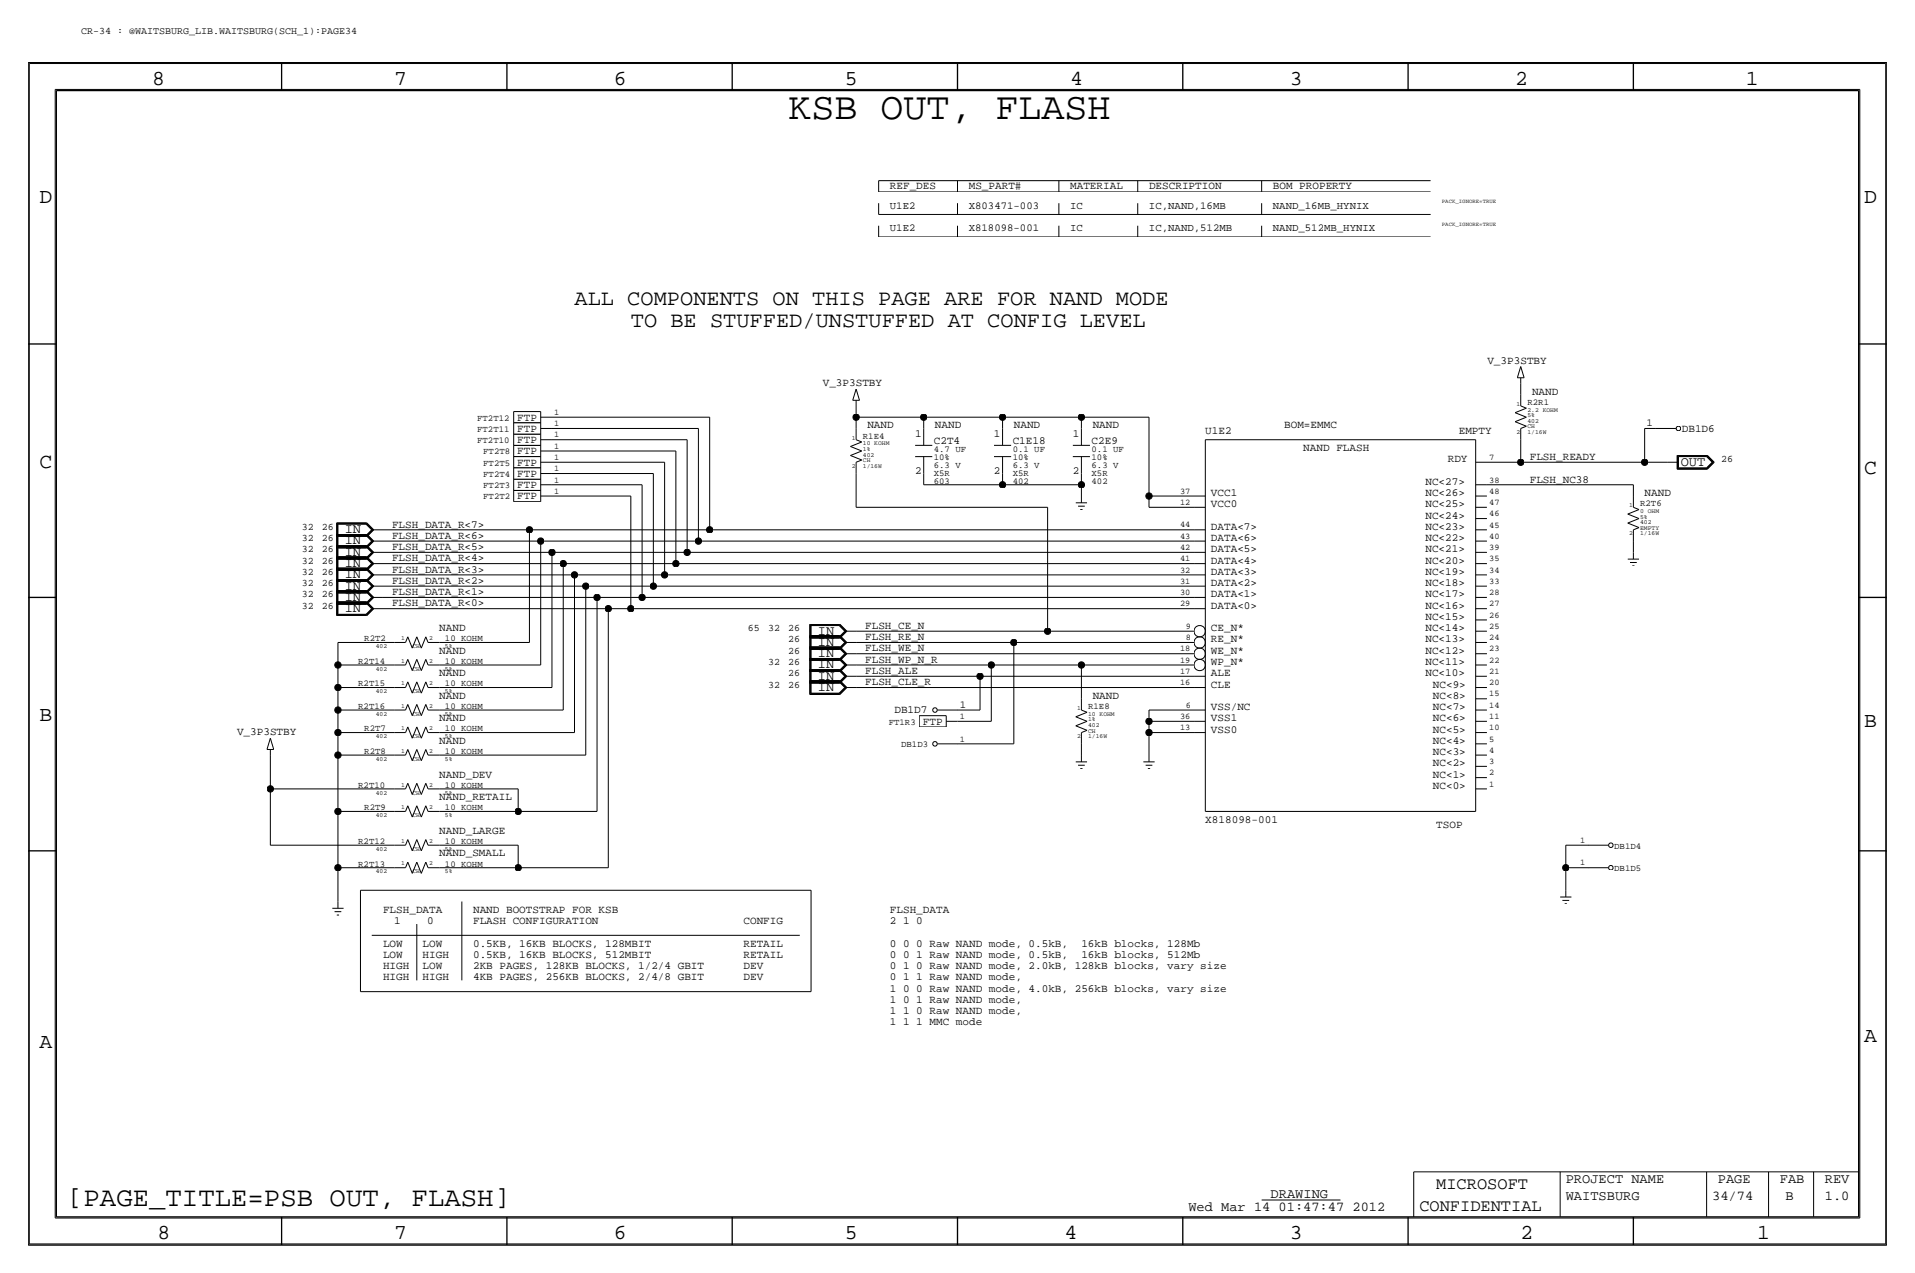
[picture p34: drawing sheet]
<svg xmlns="http://www.w3.org/2000/svg" width="432mm" height="287mm" viewBox="0 0 432 287" stroke-linecap="round" stroke-linejoin="round" font-family="sans-serif">
<defs><g id="words">
<text font-size="8.6" x="177.8" y="26.8">KSB OUT, FLASH</text>
<text font-size="6.2" x="15.1" y="271.9">[PAGE_TITLE=PSB OUT, FLASH]</text>
<g font-size="5">
<text x="129.5" y="68.7">ALL COMPONENTS ON THIS PAGE ARE FOR NAND MODE</text>
<text x="142.2" y="73.8">TO BE STUFFED/UNSTUFFED AT CONFIG LEVEL</text>
</g>
<g font-size="4.8">
<text x="34.3" y="19.1">8</text>
<text x="88.9" y="19.1">7</text>
<text x="138.4" y="19.1">6</text>
<text x="190.5" y="19.1">5</text>
<text x="241.3" y="19.1">4</text>
<text x="290.8" y="19.1">3</text>
<text x="341.6" y="19.1">2</text>
<text x="393.7" y="19.1">1</text>
<text x="8.9" y="45.8">D</text>
<text x="420.4" y="45.8">D</text>
<text x="8.9" y="105.5">C</text>
<text x="420.4" y="106.8">C</text>
<text x="8.9" y="162.7">B</text>
<text x="420.4" y="163.9">B</text>
<text x="8.9" y="236.3">A</text>
<text x="420.4" y="235.1">A</text>
<text x="35.5" y="279.5">8</text>
<text x="88.9" y="279.5">7</text>
<text x="138.4" y="279.5">6</text>
<text x="190.5" y="279.5">5</text>
<text x="240" y="279.5">4</text>
<text x="290.8" y="279.5">3</text>
<text x="342.9" y="279.5">2</text>
<text x="396.2" y="279.5">1</text>
</g>
<g font-size="3.8">
<text x="323.9" y="268.1">MICROSOFT</text>
<text x="320" y="273.2">CONFIDENTIAL</text>
</g>
<g font-size="3.1">
<text x="379" y="105">OUT</text>
<text x="77.7" y="125.3">IN</text>
<text x="77.7" y="122.8">IN</text>
<text x="77.7" y="120.2">IN</text>
<text x="77.7" y="130.4">IN</text>
<text x="77.7" y="127.9">IN</text>
<text x="77.7" y="135.5">IN</text>
<text x="77.7" y="132.9">IN</text>
<text x="77.7" y="138">IN</text>
<text x="184.4" y="143.1">IN</text>
<text x="184.4" y="148.2">IN</text>
<text x="184.4" y="145.6">IN</text>
<text x="184.4" y="150.7">IN</text>
<text x="184.4" y="155.8">IN</text>
<text x="184.4" y="153.3">IN</text>
<text x="353.1" y="266.8">PROJECT NAME</text>
<text x="387.3" y="266.8">PAGE</text>
<text x="401.3" y="266.8">FAB</text>
<text x="411.5" y="266.8">REV</text>
<text x="268" y="273.2">Wed Mar 14 01:47:47 2012</text>
<text x="286.5" y="270.1">DRAWING</text>
<text x="353.1" y="270.6">WAITSBURG</text>
<text x="386.1" y="270.6">34/74</text>
<text x="402.6" y="270.6">B</text>
<text x="411.5" y="270.6">1.0</text>
</g>
<g font-size="2.5">
<text x="200.7" y="42.5">REF_DES</text>
<text x="218.4" y="42.5">MS_PART#</text>
<text x="241.3" y="42.5">MATERIAL</text>
<text x="259.1" y="42.5">DESCRIPTION</text>
<text x="287" y="42.5">BOM PROPERTY</text>
<text x="335.4" y="82">V_3P3STBY</text>
<text x="185.5" y="87.1">V_3P3STBY</text>
<text x="345.4" y="89">NAND</text>
<text x="116.6" y="94.8">FTP</text>
<text x="116.6" y="97.4">FTP</text>
<text x="116.6" y="99.9">FTP</text>
<text x="195.6" y="96.6">NAND</text>
<text x="206.3" y="98.7">1</text>
<text x="210.6" y="100.2">C2T4</text>
<text x="210.8" y="96.6">NAND</text>
<text x="224.1" y="98.7">1</text>
<text x="228.3" y="100.2">C1E18</text>
<text x="228.6" y="96.6">NAND</text>
<text x="241.9" y="98.7">1</text>
<text x="246.1" y="100.2">C2E9</text>
<text x="246.4" y="96.6">NAND</text>
<text x="271.8" y="97.9">U1E2</text>
<text x="289.6" y="96.6">BOM=EMMC</text>
<text x="293.9" y="101.7">NAND FLASH</text>
<text x="328.9" y="97.9">EMPTY</text>
<text x="379.2" y="97.4">DB1D6</text>
<text x="116.6" y="102.5">FTP</text>
<text x="116.6" y="105">FTP</text>
<text x="116.6" y="107.5">FTP</text>
<text x="206.3" y="106.8">2</text>
<text x="224.1" y="106.8">2</text>
<text x="241.9" y="106.8">2</text>
<text x="326.4" y="104.2">RDY</text>
<text x="344.9" y="103.7">FLSH_READY</text>
<text x="116.6" y="110.1">FTP</text>
<text x="116.6" y="112.6">FTP</text>
<text x="273" y="111.9">VCC1</text>
<text x="321.4" y="111.9">NC&lt;26&gt;</text>
<text x="321.4" y="109.3">NC&lt;27&gt;</text>
<text x="344.9" y="108.8">FLSH_NC38</text>
<text x="370.8" y="111.9">NAND</text>
<text x="88.4" y="119">FLSH_DATA_R&lt;7&gt;</text>
<text x="273" y="114.4">VCC0</text>
<text x="273" y="119.5">DATA&lt;7&gt;</text>
<text x="321.4" y="119.5">NC&lt;23&gt;</text>
<text x="321.4" y="116.9">NC&lt;24&gt;</text>
<text x="321.4" y="114.4">NC&lt;25&gt;</text>
<text x="88.4" y="121.5">FLSH_DATA_R&lt;6&gt;</text>
<text x="88.4" y="124">FLSH_DATA_R&lt;5&gt;</text>
<text x="273" y="122">DATA&lt;6&gt;</text>
<text x="273" y="124.6">DATA&lt;5&gt;</text>
<text x="321.4" y="124.6">NC&lt;21&gt;</text>
<text x="321.4" y="122">NC&lt;22&gt;</text>
<text x="88.4" y="129.1">FLSH_DATA_R&lt;3&gt;</text>
<text x="88.4" y="131.7">FLSH_DATA_R&lt;2&gt;</text>
<text x="88.4" y="126.6">FLSH_DATA_R&lt;4&gt;</text>
<text x="273" y="127.1">DATA&lt;4&gt;</text>
<text x="273" y="129.6">DATA&lt;3&gt;</text>
<text x="321.4" y="129.6">NC&lt;19&gt;</text>
<text x="321.4" y="127.1">NC&lt;20&gt;</text>
<text x="88.4" y="136.8">FLSH_DATA_R&lt;0&gt;</text>
<text x="88.4" y="134.2">FLSH_DATA_R&lt;1&gt;</text>
<text x="273" y="132.2">DATA&lt;2&gt;</text>
<text x="273" y="134.7">DATA&lt;1&gt;</text>
<text x="273" y="137.3">DATA&lt;0&gt;</text>
<text x="321.4" y="137.3">NC&lt;16&gt;</text>
<text x="321.4" y="134.7">NC&lt;17&gt;</text>
<text x="321.4" y="132.2">NC&lt;18&gt;</text>
<text x="99.1" y="142.3">NAND</text>
<text x="195.1" y="141.8">FLSH_CE_N</text>
<text x="273" y="142.3">CE_N*</text>
<text x="321.4" y="142.3">NC&lt;14&gt;</text>
<text x="321.4" y="139.8">NC&lt;15&gt;</text>
<text x="99.1" y="147.4">NAND</text>
<text x="195.1" y="146.9">FLSH_WE_N</text>
<text x="195.1" y="149.5">FLSH_WP_N_R</text>
<text x="195.1" y="144.4">FLSH_RE_N</text>
<text x="273" y="147.4">WE_N*</text>
<text x="273" y="150">WP_N*</text>
<text x="273" y="144.9">RE_N*</text>
<text x="321.4" y="150">NC&lt;11&gt;</text>
<text x="321.4" y="147.4">NC&lt;12&gt;</text>
<text x="321.4" y="144.9">NC&lt;13&gt;</text>
<text x="99.1" y="152.5">NAND</text>
<text x="195.1" y="154.5">FLSH_CLE_R</text>
<text x="195.1" y="152">FLSH_ALE</text>
<text x="273" y="152.5">ALE</text>
<text x="273" y="155">CLE</text>
<text x="321.4" y="152.5">NC&lt;10&gt;</text>
<text x="323.1" y="155">NC&lt;9&gt;</text>
<text x="99.1" y="157.6">NAND</text>
<text x="201.7" y="160.9">DB1D7</text>
<text x="246.4" y="157.6">NAND</text>
<text x="273" y="160.1">VSS/NC</text>
<text x="323.1" y="160.1">NC&lt;7&gt;</text>
<text x="323.1" y="157.6">NC&lt;8&gt;</text>
<text x="53.4" y="165.8">V_3P3STBY</text>
<text x="99.1" y="162.7">NAND</text>
<text x="99.1" y="167.7">NAND</text>
<text x="208.1" y="163.4">FTP</text>
<text x="273" y="165.2">VSS0</text>
<text x="273" y="162.7">VSS1</text>
<text x="323.1" y="167.7">NC&lt;4&gt;</text>
<text x="323.1" y="165.2">NC&lt;5&gt;</text>
<text x="323.1" y="162.7">NC&lt;6&gt;</text>
<text x="323.1" y="172.8">NC&lt;2&gt;</text>
<text x="323.1" y="170.3">NC&lt;3&gt;</text>
<text x="99.1" y="175.4">NAND_DEV</text>
<text x="323.1" y="177.9">NC&lt;0&gt;</text>
<text x="323.1" y="175.4">NC&lt;1&gt;</text>
<text x="99.1" y="180.4">NAND_RETAIL</text>
<text x="271.8" y="185.5">X818098-001</text>
<text x="99.1" y="188.1">NAND_LARGE</text>
<text x="323.9" y="186.8">TSOP</text>
<text x="99.1" y="193.1">NAND_SMALL</text>
<text x="86.4" y="205.8">FLSH_DATA</text>
<text x="88.9" y="208.4">1</text>
<text x="96.3" y="208.4">0</text>
<text x="106.7" y="208.4">FLASH CONFIGURATION</text>
<text x="106.7" y="205.8">NAND BOOTSTRAP FOR KSB</text>
<text x="167.6" y="208.4">CONFIG</text>
<text x="200.7" y="205.8">FLSH_DATA</text>
<text x="200.7" y="208.4">2 1 0</text>
<text x="86.4" y="213.5">LOW</text>
<text x="95.3" y="213.5">LOW</text>
<text x="106.7" y="213.5">0.5KB, 16KB BLOCKS, 128MBIT</text>
<text x="167.6" y="213.5">RETAIL</text>
<text x="200.7" y="213.5">0 0 0 Raw NAND mode, 0.5kB,</text>
<text x="200.7" y="216">0 0 1 Raw NAND mode, 0.5kB,</text>
<text x="243.8" y="213.5">16kB blocks, 128Mb</text>
<text x="243.8" y="216">16kB blocks, 512Mb</text>
<text x="86.4" y="218.5">HIGH</text>
<text x="86.4" y="216">LOW</text>
<text x="86.4" y="221.1">HIGH</text>
<text x="95.3" y="218.5">LOW</text>
<text x="95.3" y="216">HIGH</text>
<text x="95.3" y="221.1">HIGH</text>
<text x="106.7" y="216">0.5KB, 16KB BLOCKS, 512MBIT</text>
<text x="106.7" y="221.1">4KB PAGES, 256KB BLOCKS, 2/4/8 GBIT</text>
<text x="106.7" y="218.5">2KB PAGES, 128KB BLOCKS, 1/2/4 GBIT</text>
<text x="167.6" y="221.1">DEV</text>
<text x="167.6" y="218.5">DEV</text>
<text x="167.6" y="216">RETAIL</text>
<text x="200.7" y="221.1">0 1 1 Raw NAND mode,</text>
<text x="200.7" y="218.5">0 1 0 Raw NAND mode, 2.0kB, 128kB blocks, vary size</text>
<text x="200.7" y="226.2">1 0 1 Raw NAND mode,</text>
<text x="200.7" y="223.6">1 0 0 Raw NAND mode, 4.0kB, 256kB blocks, vary size</text>
<text x="200.7" y="231.2">1 1 1 MMC mode</text>
<text x="200.7" y="228.7">1 1 0 Raw NAND mode,</text>
</g>
<g font-size="2.4">
<text x="200.7" y="47.1">U1E2</text>
<text x="218.4" y="47.1">X803471-003</text>
<text x="241.3" y="47.1">IC</text>
<text x="259.1" y="47.1">IC,NAND,16MB</text>
<text x="287" y="47.1">NAND_16MB_HYNIX</text>
<text x="200.7" y="52.2">U1E2</text>
<text x="218.4" y="52.2">X818098-001</text>
<text x="241.3" y="52.2">IC</text>
<text x="259.1" y="52.2">IC,NAND,512MB</text>
<text x="287" y="52.2">NAND_512MB_HYNIX</text>
<text x="371.2" y="96.1">1</text>
<text x="216.4" y="159.6">1</text>
</g>
<g font-size="2.3">
<text x="18.3" y="7.7">CR-34 : @WAITSBURG_LIB.WAITSBURG(SCH_1):PAGE34</text>
<text x="388.1" y="104.2">26</text>
<text x="68" y="119.5">32</text>
<text x="72.6" y="119.5">26</text>
<text x="68" y="124.6">32</text>
<text x="68" y="122">32</text>
<text x="72.6" y="124.6">26</text>
<text x="72.6" y="122">26</text>
<text x="68" y="129.6">32</text>
<text x="68" y="127.1">32</text>
<text x="72.6" y="129.6">26</text>
<text x="72.6" y="127.1">26</text>
<text x="68" y="137.3">32</text>
<text x="68" y="134.7">32</text>
<text x="68" y="132.2">32</text>
<text x="72.6" y="137.3">26</text>
<text x="72.6" y="134.7">26</text>
<text x="72.6" y="132.2">26</text>
<text x="168.6" y="142.3">65</text>
<text x="173.2" y="142.3">32</text>
<text x="177.7" y="142.3">26</text>
<text x="173.2" y="150">32</text>
<text x="177.7" y="150">26</text>
<text x="177.7" y="147.4">26</text>
<text x="177.7" y="144.9">26</text>
<text x="173.2" y="155">32</text>
<text x="177.7" y="155">26</text>
<text x="177.7" y="152.5">26</text>
</g>
<g font-size="2">
<text x="107.6" y="94.8">FT2T12</text>
<text x="125" y="93.6">1</text>
<text x="344.4" y="91.3">R2R1</text>
<text x="107.6" y="97.4">FT2T11</text>
<text x="107.6" y="99.9">FT2T10</text>
<text x="125" y="96.1">1</text>
<text x="125" y="98.7">1</text>
<text x="125" y="101.2">1</text>
<text x="194.6" y="98.9">R1E4</text>
<text x="210.6" y="102">4.7 UF</text>
<text x="228.3" y="102">0.1 UF</text>
<text x="246.1" y="102">0.1 UF</text>
<text x="109" y="102.5">FT2T8</text>
<text x="109" y="105">FT2T5</text>
<text x="109" y="107.5">FT2T4</text>
<text x="125" y="103.7">1</text>
<text x="125" y="106.3">1</text>
<text x="210.6" y="103.7">10%</text>
<text x="210.6" y="107.3">X5R</text>
<text x="210.6" y="105.5">6.3 V</text>
<text x="228.3" y="105.5">6.3 V</text>
<text x="228.3" y="107.3">X5R</text>
<text x="228.3" y="103.7">10%</text>
<text x="246.1" y="103.7">10%</text>
<text x="246.1" y="105.5">6.3 V</text>
<text x="246.1" y="107.3">X5R</text>
<text x="335.8" y="103.7">7</text>
<text x="109" y="110.1">FT2T3</text>
<text x="109" y="112.6">FT2T2</text>
<text x="125" y="108.8">1</text>
<text x="125" y="111.4">1</text>
<text x="210.6" y="109.1">603</text>
<text x="228.3" y="109.1">402</text>
<text x="246.1" y="109.1">402</text>
<text x="266.1" y="111.4">37</text>
<text x="266.1" y="113.9">12</text>
<text x="335.8" y="108.8">38</text>
<text x="335.8" y="111.4">48</text>
<text x="335.8" y="113.9">47</text>
<text x="266.1" y="119">44</text>
<text x="335.8" y="116.4">46</text>
<text x="335.8" y="119">45</text>
<text x="369.8" y="114.1">R2T6</text>
<text x="266.1" y="121.5">43</text>
<text x="266.1" y="124">42</text>
<text x="335.8" y="121.5">40</text>
<text x="335.8" y="124">39</text>
<text x="266.1" y="126.6">41</text>
<text x="266.1" y="129.1">32</text>
<text x="266.1" y="131.6">31</text>
<text x="335.8" y="126.6">35</text>
<text x="335.8" y="129.1">34</text>
<text x="335.8" y="131.7">33</text>
<text x="266.1" y="134.2">30</text>
<text x="266.1" y="136.7">29</text>
<text x="335.8" y="134.2">28</text>
<text x="335.8" y="136.7">27</text>
<text x="267.4" y="141.8">9</text>
<text x="335.8" y="139.3">26</text>
<text x="335.8" y="141.8">25</text>
<text x="80.8" y="149.7">R2T14</text>
<text x="82.1" y="144.6">R2T2</text>
<text x="100.3" y="149.7">10 KOHM</text>
<text x="100.3" y="144.6">10 KOHM</text>
<text x="266.1" y="149.5">19</text>
<text x="266.1" y="146.9">18</text>
<text x="267.4" y="144.4">8</text>
<text x="335.8" y="144.4">24</text>
<text x="335.8" y="146.9">23</text>
<text x="335.8" y="149.4">22</text>
<text x="80.8" y="154.8">R2T15</text>
<text x="100.3" y="154.8">10 KOHM</text>
<text x="266.1" y="154.5">16</text>
<text x="266.1" y="152">17</text>
<text x="335.8" y="152">21</text>
<text x="335.8" y="154.5">20</text>
<text x="80.8" y="159.9">R2T16</text>
<text x="100.3" y="159.9">10 KOHM</text>
<text x="245.4" y="159.9">R1E8</text>
<text x="267.4" y="159.6">6</text>
<text x="335.8" y="157.1">15</text>
<text x="335.8" y="159.6">14</text>
<text x="82.1" y="164.9">R2T7</text>
<text x="100.3" y="164.9">10 KOHM</text>
<text x="200.4" y="163.4">FT1R3</text>
<text x="216.4" y="167.2">1</text>
<text x="216.4" y="162.2">1</text>
<text x="266.1" y="162.2">36</text>
<text x="266.1" y="164.7">13</text>
<text x="335.8" y="162.1">11</text>
<text x="335.8" y="164.7">10</text>
<text x="335.8" y="167.2">5</text>
<text x="82.1" y="170">R2T8</text>
<text x="100.3" y="170">10 KOHM</text>
<text x="203.2" y="168.5">DB1D3</text>
<text x="335.8" y="169.8">4</text>
<text x="335.8" y="172.3">3</text>
<text x="80.8" y="177.6">R2T10</text>
<text x="100.3" y="177.6">10 KOHM</text>
<text x="335.8" y="174.8">2</text>
<text x="335.8" y="177.4">1</text>
<text x="82.1" y="182.7">R2T9</text>
<text x="100.3" y="182.7">10 KOHM</text>
<text x="80.8" y="190.3">R2T12</text>
<text x="100.3" y="190.3">10 KOHM</text>
<text x="356.3" y="190.1">1</text>
<text x="364" y="191.4">DB1D4</text>
<text x="80.8" y="195.4">R2T13</text>
<text x="100.3" y="195.4">10 KOHM</text>
<text x="356.3" y="195.2">1</text>
<text x="364" y="196.4">DB1D5</text>
</g>
<g font-size="1.4">
<text x="341.9" y="91.5">1</text>
<text x="344.4" y="92.8">2.2 KOHM</text>
<text x="344.4" y="94.1">5%</text>
<text x="344.4" y="95.4">402</text>
<text x="192.1" y="99.2">1</text>
<text x="194.6" y="101.7">1%</text>
<text x="194.6" y="100.4">10 KOHM</text>
<text x="341.9" y="97.9">2</text>
<text x="344.4" y="96.6">CH</text>
<text x="344.4" y="97.9">1/16W</text>
<text x="192.1" y="105.5">2</text>
<text x="194.6" y="104.2">CH</text>
<text x="194.6" y="105.5">1/16W</text>
<text x="194.6" y="103">402</text>
<text x="367.3" y="114.4">1</text>
<text x="369.8" y="119.5">EMPTY</text>
<text x="369.8" y="115.7">0 OHM</text>
<text x="369.8" y="116.9">5%</text>
<text x="369.8" y="118.2">402</text>
<text x="367.3" y="120.8">2</text>
<text x="369.8" y="120.8">1/16W</text>
<text x="84.7" y="146.2">402</text>
<text x="90.5" y="149.5">1</text>
<text x="90.5" y="144.4">1</text>
<text x="93" y="146.2">CH</text>
<text x="96.8" y="149.5">2</text>
<text x="96.8" y="144.4">2</text>
<text x="100.3" y="146.2">5%</text>
<text x="84.7" y="151.2">402</text>
<text x="90.5" y="154.5">1</text>
<text x="93" y="151.2">CH</text>
<text x="96.8" y="154.5">2</text>
<text x="100.3" y="151.2">5%</text>
<text x="84.7" y="156.3">402</text>
<text x="84.7" y="161.4">402</text>
<text x="90.5" y="159.6">1</text>
<text x="93" y="156.3">CH</text>
<text x="93" y="161.4">CH</text>
<text x="96.8" y="159.6">2</text>
<text x="100.3" y="156.3">5%</text>
<text x="100.3" y="161.4">5%</text>
<text x="242.9" y="160.1">1</text>
<text x="245.4" y="161.4">10 KOHM</text>
<text x="84.7" y="166.5">402</text>
<text x="90.5" y="164.7">1</text>
<text x="93" y="166.5">CH</text>
<text x="96.8" y="164.7">2</text>
<text x="100.3" y="166.5">5%</text>
<text x="242.9" y="166.5">2</text>
<text x="245.4" y="165.2">CH</text>
<text x="245.4" y="163.9">402</text>
<text x="245.4" y="162.7">1%</text>
<text x="245.4" y="166.5">1/16W</text>
<text x="84.7" y="171.6">402</text>
<text x="90.5" y="169.8">1</text>
<text x="93" y="171.6">CH</text>
<text x="96.8" y="169.8">2</text>
<text x="100.3" y="171.6">5%</text>
<text x="84.7" y="179.2">402</text>
<text x="90.5" y="177.4">1</text>
<text x="93" y="179.2">CH</text>
<text x="96.8" y="177.4">2</text>
<text x="100.3" y="179.2">5%</text>
<text x="84.7" y="184.3">402</text>
<text x="90.5" y="182.5">1</text>
<text x="93" y="184.3">CH</text>
<text x="96.8" y="182.5">2</text>
<text x="100.3" y="184.3">5%</text>
<text x="84.7" y="191.9">402</text>
<text x="90.5" y="190.1">1</text>
<text x="93" y="191.9">CH</text>
<text x="96.8" y="190.1">2</text>
<text x="100.3" y="191.9">5%</text>
<text x="84.7" y="197">402</text>
<text x="90.5" y="195.2">1</text>
<text x="93" y="197">CH</text>
<text x="96.8" y="195.2">2</text>
<text x="100.3" y="197">5%</text>
</g>
<g font-size="1.3">
<text x="325.1" y="45.8">PACK_IGNORE=TRUE</text>
<text x="325.1" y="50.9">PACK_IGNORE=TRUE</text>
</g>
</g></defs>
<g fill="none" stroke="#000" stroke-width=".23">
<path d="M6.6 14.3h418.6zM6.6 14.3v266.2zM425.2 14.3v266.2zM12.4 20.2v254.5zM12.4 20.2h407zM419.4 20.2v254.5zM198.1 40.7h124.5zM198.1 43.3h124.5zM198.1 40.7v2.6zM198.1 50.9v2.5zM198.1 53.4h124.5zM198.1 45.8v2.6z"/>
<path d="M198.1 48.4h124.5zM215.9 40.7v2.6zM215.9 50.9v2.5zM215.9 45.8v2.6zM238.8 40.7v2.6zM238.8 50.9v2.5zM238.8 45.8v2.6zM256.5 40.7v2.6zM256.5 50.9v2.5zM256.5 45.8v2.6zM284.5 40.7v2.6zM284.5 50.9v2.5z"/>
<path d="M284.5 45.8v2.6zM115.8 97.9h6.1zM115.8 95.4v2.5zM115.8 95.4h6.1zM115.8 97.9v2.5zM115.8 92.8v2.6zM115.8 92.8h6.1zM121.9 96.6h2.6zM121.9 99.2h2.6zM121.9 94.1h2.6zM121.9 95.4v2.5zM121.9 97.9v2.5z"/>
<path d="M121.9 92.8v2.6zM124.5 96.6h33zM124.5 99.2h30.4zM124.5 94.1h35.5zM154.9 99.2v25.4zM157.5 96.6v25.4zM160 94.1v25.4zM192.3 90.3h1.5zM193 96.6v2.6zM193 99.2l1.3 .5zM193 90.3v1.2zM193 87.7l-.7 2.6z"/>
<path d="M193 87.7l.8 2.6zM193 91.5v2.6zM193 94.1v2.5zM193 94.1h15.3zM208.3 96.6v3.8zM208.3 94.1h17.8zM208.3 94.1v2.5zM226.1 94.1h17.7zM226.1 94.1v2.5zM226.1 96.6v3.8zM243.8 96.6v3.8zM243.8 94.1v2.5z"/>
<path d="M243.8 94.1h15.3zM259.1 94.1v17.8zM271.8 99.2h60.9zM271.8 99.2v83.8zM332.7 99.2v83.8zM341.6 95.1l2.6-1zM341.6 93.1l2.6 1zM341.6 93.1l2.6-1.1zM341.6 95.1l2.6 1zM342.1 85.2h1.6zM342.9 85.2v1.3zM342.9 82.7l-.8 2.5z"/>
<path d="M342.9 82.7l.8 2.5zM342.9 86.5v2.5zM342.9 99.2v5zM342.9 96.6v2.6zM342.9 89v2.5zM342.9 91.5l1.3 .5zM342.9 96.6l1.3-.5zM370.8 96.6h2.6zM370.8 96.6v7.6zM373.3 96.6h4.6zM75.9 117.9v3.2zM75.9 117.9h6.8z"/>
<path d="M76 118v3zM76 118h6.7zM76.1 118.1v2.8zM76.1 118.1h6.5zM76.2 118.2v2.6zM76.2 118.2h6.3zM82.5 118.2l1.3 1.3zM82.6 118.1l1.4 1.4zM82.7 118l1.4 1.5zM82.7 117.9l1.6 1.6zM83.8 119.5h2.6zM86.4 119.5h33z"/>
<path d="M115.8 100.4h6.1zM115.8 103h6.1zM115.8 100.4v2.6zM115.8 105.5h6.1zM115.8 103v2.5zM115.8 108.1h6.1zM115.8 105.5v2.6zM115.8 110.6h6.1zM115.8 108.1v2.5zM115.8 113.1h6.1zM115.8 110.6v2.5zM119.4 119.5h40.6z"/>
<path d="M119.4 119.5v25.4zM121.9 101.7h2.6zM121.9 104.2h2.6zM121.9 106.8h2.6zM121.9 109.3h2.6zM121.9 111.9h2.6zM121.9 100.4v2.6zM121.9 103v2.5zM121.9 105.5v2.6zM121.9 108.1v2.5zM121.9 110.6v2.5zM124.5 104.2h25.4z"/>
<path d="M124.5 111.9h17.7zM124.5 109.3h20.3zM124.5 106.8h22.8zM124.5 101.7h27.9zM142.2 111.9v25.4zM144.8 109.3v25.4zM147.3 106.8v25.4zM149.9 104.2v25.4zM152.4 101.7v25.4zM160 119.5h109.2zM191.8 102.7l2.5-1zM191.8 100.7l2.5 1z"/>
<path d="M191.8 100.7l2.5-1zM191.8 102.7l2.5 1zM193 114.4h43.2zM193 104.2v2.6zM193 104.2l1.3-.5zM193 106.8v7.6zM206.3 100.4h3.9zM206.3 103h3.9zM208.3 103v3.8zM208.3 109.3h17.8zM208.3 106.8v2.5zM224.1 100.4h3.9z"/>
<path d="M224.1 103h3.9zM226.1 109.3h17.7zM226.1 106.8v2.5zM226.1 103v3.8zM236.2 114.4v27.9zM241.9 100.4h3.9zM241.9 103h3.9zM242.6 113.4h2.5zM243.1 114.1h1.5zM243.6 114.9h.5zM243.8 103v3.8zM243.8 111.9v1.5z"/>
<path d="M243.8 109.3v2.6zM243.8 106.8v2.5zM259.1 114.4h10.1zM259.1 111.9h10.1zM259.1 111.9v2.5zM269.2 119.5h2.6zM269.2 111.9h2.6zM269.2 114.4h2.6zM332.7 119.5h2.6zM332.7 116.9h2.6zM332.7 114.4h2.6zM332.7 111.9h2.6z"/>
<path d="M332.7 109.3h2.6zM332.7 104.2h2.6zM335.3 104.2h7.6zM335.3 109.3h33zM342.9 104.2h27.9zM367 118l2.6-1.1zM367 115.9l2.6 1zM367 115.9l2.6-1zM367 118l2.6 1zM368.3 109.3v2.6zM368.3 119.5v2.5zM368.3 111.9v2.5z"/>
<path d="M368.3 114.4l1.3 .5zM368.3 119.5l1.3-.5zM370.8 104.2h5.1zM375.9 104.2h2.6zM378.2 105.8h6.8zM378.2 102.7v3.1zM378.2 102.7h6.8zM378.3 102.8v2.9zM378.3 105.7h6.6zM378.3 102.8h6.6zM378.4 102.9v2.7zM378.4 105.6h6.5z"/>
<path d="M378.4 102.9h6.5zM378.5 103v2.5zM378.5 105.5h6.3zM378.5 103h6.3zM384.8 103l1.3 1.2zM384.9 105.6l1.3-1.4zM384.9 102.9l1.3 1.3zM384.9 102.8l1.5 1.4zM384.9 105.7l1.5-1.5zM385 105.8l1.5-1.6zM385 102.7l1.5 1.5zM386.1 104.2l-1.3 1.3z"/>
<path d="M75.9 135.7v3.1zM75.9 138.8h6.8zM75.9 135.7h6.8zM75.9 133.1v3.2zM75.9 136.3h6.8zM75.9 133.1h6.8zM75.9 130.6v3.2zM75.9 133.8h6.8zM75.9 130.6h6.8zM75.9 128.1v3.1zM75.9 131.2h6.8zM75.9 128.1h6.8z"/>
<path d="M75.9 125.5v3.2zM75.9 128.7h6.8zM75.9 125.5h6.8zM75.9 123v3.1zM75.9 126.1h6.8zM75.9 123h6.8zM75.9 120.4v3.2zM75.9 123.6h6.8zM75.9 120.4h6.8zM75.9 121.1h6.8zM76 135.8v2.9zM76 138.7h6.7z"/>
<path d="M76 133.2v3zM76 136.2h6.7zM76 130.7v3zM76 133.7h6.7zM76 128.2v2.9zM76 131.1h6.7zM76 125.6v3zM76 128.6h6.7zM76 123.1v2.9zM76 126h6.7zM76 120.5v3zM76 123.5h6.7z"/>
<path d="M76 121h6.7zM76 135.8h6.7zM76 133.2h6.7zM76 130.7h6.7zM76 128.2h6.7zM76 125.6h6.7zM76 123.1h6.7zM76 120.5h6.7zM76.1 135.9v2.7zM76.1 138.6h6.5zM76.1 133.4v2.7zM76.1 136.1h6.5z"/>
<path d="M76.1 130.8v2.8zM76.1 133.6h6.5zM76.1 128.3v2.7zM76.1 131h6.5zM76.1 125.7v2.8zM76.1 128.5h6.5zM76.1 123.2v2.7zM76.1 125.9h6.5zM76.1 120.7v2.7zM76.1 123.4h6.5zM76.1 120.9h6.5zM76.1 135.9h6.5z"/>
<path d="M76.1 133.4h6.5zM76.1 130.8h6.5zM76.1 128.3h6.5zM76.1 125.7h6.5zM76.1 123.2h6.5zM76.1 120.7h6.5zM76.2 136v2.5zM76.2 138.5h6.3zM76.2 133.5v2.5zM76.2 136h6.3zM76.2 130.9v2.6zM76.2 133.5h6.3z"/>
<path d="M76.2 128.4v2.5zM76.2 130.9h6.3zM76.2 125.8v2.6zM76.2 128.4h6.3zM76.2 123.3v2.5zM76.2 125.8h6.3zM76.2 120.8v2.5zM76.2 123.3h6.3zM76.2 120.8h6.3zM82.5 138.5l1.3-1.2zM82.5 136l1.3-1.3zM82.5 133.5l1.3-1.3z"/>
<path d="M82.5 130.9l1.3-1.3zM82.5 128.4l1.3-1.3zM82.5 125.8l1.3-1.2zM82.5 123.3l1.3-1.3zM82.5 120.8l1.3-1.3zM82.5 136l1.3 1.3zM82.5 133.5l1.3 1.2zM82.5 130.9l1.3 1.3zM82.5 128.4l1.3 1.2zM82.5 125.8l1.3 1.3zM82.5 123.3l1.3 1.3zM82.5 120.8l1.3 1.2z"/>
<path d="M82.6 138.6l1.4-1.3zM82.6 136.1l1.4-1.4zM82.6 133.6l1.4-1.4zM82.6 131l1.4-1.4zM82.6 128.5l1.4-1.4zM82.6 125.9l1.4-1.3zM82.6 123.4l1.4-1.4zM82.6 120.9l1.4-1.4zM82.6 135.9l1.4 1.4zM82.6 133.4l1.4 1.3zM82.6 130.8l1.4 1.4zM82.6 128.3l1.4 1.3z"/>
<path d="M82.6 125.7l1.4 1.4zM82.6 123.2l1.4 1.4zM82.6 120.7l1.4 1.3zM82.7 135.8l1.4 1.5zM82.7 133.2l1.4 1.5zM82.7 130.7l1.4 1.5zM82.7 128.2l1.4 1.4zM82.7 125.6l1.4 1.5zM82.7 123.1l1.4 1.5zM82.7 120.5l1.4 1.5zM82.7 138.7l1.4-1.4zM82.7 136.2l1.4-1.5z"/>
<path d="M82.7 133.7l1.4-1.5zM82.7 131.1l1.4-1.5zM82.7 128.6l1.4-1.5zM82.7 126l1.4-1.4zM82.7 123.5l1.4-1.5zM82.7 121l1.4-1.5zM82.7 136.3l1.6-1.6zM82.7 133.8l1.6-1.6zM82.7 128.7l1.6-1.6zM82.7 126.1l1.6-1.5zM82.7 123.6l1.6-1.6zM82.7 121.1l1.6-1.6z"/>
<path d="M82.7 135.7l1.6 1.6zM82.7 133.1l1.6 1.6zM82.7 130.6l1.6 1.6zM82.7 128.1l1.6 1.5zM82.7 125.5l1.6 1.6zM82.7 123l1.6 1.6zM82.7 120.4l1.6 1.6zM83.8 137.3h2.6zM83.8 134.7h2.6zM83.8 132.2h2.6zM83.8 129.6h2.6zM83.8 127.1h2.6z"/>
<path d="M83.8 124.6h2.6zM83.8 122h2.6zM84.3 137.3l-1.6 1.5zM84.3 129.6l-1.6 1.6zM86.4 122h35.5zM86.4 129.6h43.1zM86.4 124.6h38.1zM86.4 137.3h50.8zM86.4 134.7h48.2zM86.4 132.2h45.7zM86.4 127.1h40.6zM121.9 122v28z"/>
<path d="M121.9 122h35.6zM124.5 124.6h30.4zM124.5 124.6v30.4zM127 127.1h25.4zM127 127.1v33zM129.5 129.6h20.4zM129.5 129.6v35.6zM132.1 132.2h15.2zM132.1 132.2v38.1zM134.6 134.7v48.3zM134.6 134.7h10.2zM137.2 137.3h5z"/>
<path d="M137.2 137.3v58.4zM142.2 137.3h127zM144.8 134.7h124.4zM147.3 132.2h121.9zM149.9 129.6h119.3zM152.4 127.1h116.8zM154.9 124.6h114.3zM157.5 122h111.7zM269.2 129.6h2.6zM269.2 132.2h2.6zM269.2 134.7h2.6zM269.2 137.3h2.6z"/>
<path d="M269.2 122h2.6zM269.2 124.6h2.6zM269.2 127.1h2.6zM332.7 137.3h2.6zM332.7 139.8h2.6zM332.7 134.7h2.6zM332.7 132.2h2.6zM332.7 129.6h2.6zM332.7 127.1h2.6zM332.7 124.6h2.6zM332.7 122h2.6zM367 126.1h2.6z"/>
<path d="M367.5 126.8h1.6zM368 127.6h.6zM368.3 122v2.6zM368.3 124.6v1.5zM76.2 155v5.1zM76.2 155h12.7zM76.2 150v5zM76.2 150h12.7zM76.2 144.9v5.1zM76.2 144.9h12.7zM88.9 150h2.5zM88.9 155h2.5z"/>
<path d="M88.9 144.9h2.5zM91.9 148.7l1.1 2.5zM91.9 158.9l1.1 2.5zM91.9 153.8l1.1 2.5zM91.9 143.6l1.1 2.6zM91.9 148.7l-.5 1.3zM91.9 158.9l-.5 1.2zM91.9 153.8l-.5 1.2zM91.9 143.6l-.5 1.3zM94 148.7l-1 2.5zM94 148.7l1 2.5zM94 158.9l-1 2.5z"/>
<path d="M94 158.9l1 2.5zM94 153.8l-1 2.5zM94 153.8l1 2.5zM94 143.6l-1 2.6zM94 143.6l1 2.6zM96 148.7l.5 1.3zM96 158.9l.5 1.2zM96 153.8l.5 1.2zM96 143.6l.5 1.3zM96 148.7l-1 2.5zM96 158.9l-1 2.5zM96 153.8l-1 2.5z"/>
<path d="M96 143.6l-1 2.6zM96.5 150h2.6zM96.5 155h2.6zM96.5 144.9h2.6zM99.1 150h22.8zM99.1 155h25.4zM99.1 144.9h20.3zM182.6 148.4v3.1zM182.6 151.5h6.8zM182.6 148.4h6.8zM182.6 153.5v3.1zM182.6 156.6h6.8z"/>
<path d="M182.6 153.5h6.8zM182.6 150.9v3.2zM182.6 154.1h6.8zM182.6 150.9h6.8zM182.6 145.8v3.2zM182.6 149h6.8zM182.6 145.8h6.8zM182.6 143.3v3.2zM182.6 146.5h6.8zM182.6 143.3h6.8zM182.6 140.8v3.1zM182.6 143.9h6.8z"/>
<path d="M182.6 140.8h6.8zM182.7 148.5v2.9zM182.7 151.4h6.6zM182.7 153.6v2.9zM182.7 156.5h6.6zM182.7 151v3zM182.7 154h6.6zM182.7 145.9v3zM182.7 148.9h6.6zM182.7 143.4v3zM182.7 146.4h6.6zM182.7 140.9v2.9z"/>
<path d="M182.7 143.8h6.6zM182.7 148.5h6.6zM182.7 153.6h6.6zM182.7 151h6.6zM182.7 145.9h6.6zM182.7 143.4h6.6zM182.7 140.9h6.6zM182.8 148.6v2.7zM182.8 151.3h6.5zM182.8 153.7v2.7zM182.8 156.4h6.5zM182.8 151.1v2.8z"/>
<path d="M182.8 153.9h6.5zM182.8 146.1v2.7zM182.8 148.8h6.5zM182.8 143.5v2.8zM182.8 146.3h6.5zM182.8 141v2.7zM182.8 143.7h6.5zM182.8 148.6h6.5zM182.8 153.7h6.5zM182.8 151.1h6.5zM182.8 146.1h6.5zM182.8 143.5h6.5z"/>
<path d="M182.8 141h6.5zM182.9 148.7v2.5zM182.9 151.2h6.3zM182.9 153.8v2.5zM182.9 156.3h6.3zM182.9 151.2v2.6zM182.9 153.8h6.3zM182.9 146.2v2.5zM182.9 148.7h6.3zM182.9 143.6v2.6zM182.9 146.2h6.3zM182.9 141.1v2.5z"/>
<path d="M182.9 143.6h6.3zM182.9 141.1h6.3zM189.2 151.2l1.3-1.2zM189.2 156.3l1.3-1.3zM189.2 153.8l1.3-1.3zM189.2 148.7l1.3-1.3zM189.2 146.2l1.3-1.3zM189.2 143.6l1.3-1.3zM189.2 148.7l1.3 1.3zM189.2 153.8l1.3 1.2zM189.2 151.2l1.3 1.3zM189.2 146.2l1.3 1.2z"/>
<path d="M189.2 143.6l1.3 1.3zM189.2 141.1l1.3 1.2zM189.3 151.3l1.4-1.3zM189.3 156.4l1.4-1.4zM189.3 153.9l1.4-1.4zM189.3 148.8l1.4-1.4zM189.3 146.3l1.4-1.4zM189.3 143.7l1.4-1.4zM189.3 148.6l1.4 1.4zM189.3 153.7l1.4 1.3zM189.3 151.1l1.4 1.4zM189.3 146.1l1.4 1.3z"/>
<path d="M189.3 143.5l1.4 1.4zM189.3 141l1.4 1.3zM189.3 148.5l1.5 1.5zM189.3 153.6l1.5 1.4zM189.3 151l1.5 1.5zM189.3 145.9l1.5 1.5zM189.3 143.4l1.5 1.5zM189.3 140.9l1.5 1.4zM189.3 151.4l1.5-1.4zM189.3 156.5l1.5-1.5zM189.3 154l1.5-1.5zM189.3 148.9l1.5-1.5z"/>
<path d="M189.3 146.4l1.5-1.5zM189.3 143.8l1.5-1.5zM189.4 151.5l1.6-1.5zM189.4 156.6l1.6-1.6zM189.4 154.1l1.6-1.6zM189.4 149l1.6-1.6zM189.4 146.5l1.6-1.6zM189.4 143.9l1.6-1.6zM189.4 148.4l1.6 1.6zM189.4 153.5l1.6 1.5zM189.4 150.9l1.6 1.6zM189.4 145.8l1.6 1.6z"/>
<path d="M189.4 143.3l1.6 1.6zM189.4 140.8l1.6 1.5zM190.5 150h2.5zM190.5 155h2.5zM190.5 152.5h2.5zM190.5 147.4h2.5zM190.5 144.9h2.5zM190.5 142.3h2.5zM193 155h76.2zM193 152.5h28zM193 147.4h76.2zM193 142.3h43.2z"/>
<path d="M193 150h30.5zM193 144.9h35.6zM221 152.5v7.6zM221 152.5h48.2zM223.5 150h20.3zM223.5 150v12.7zM228.6 144.9v22.8zM228.6 144.9h40.6zM236.2 142.3h33zM243.8 157.6v2.5zM243.8 150v7.6zM243.8 150h25.4z"/>
<path d="M269.2 155h2.6zM269.2 152.5h2.6zM332.7 157.6h2.6zM332.7 155h2.6zM332.7 152.5h2.6zM332.7 150h2.6zM332.7 144.9h2.6zM332.7 147.4h2.6zM332.7 142.3h2.6zM60.2 169h1.5zM61 169v1.3zM61 166.5l-.8 2.5z"/>
<path d="M61 166.5l.7 2.5zM61 170.3v7.6zM61 177.9h27.9zM61 177.9v12.7zM76.2 170.3v12.7zM76.2 170.3h12.7zM76.2 165.2v5.1zM76.2 165.2h12.7zM76.2 160.1v5.1zM76.2 160.1h12.7zM88.9 177.9h2.5zM88.9 165.2h2.5z"/>
<path d="M88.9 160.1h2.5zM88.9 170.3h2.5zM91.9 176.6l1.1 2.6zM91.9 163.9l1.1 2.6zM91.9 169l1.1 2.6zM91.9 176.6l-.5 1.3zM91.9 163.9l-.5 1.3zM91.9 169l-.5 1.3zM94 176.6l-1 2.6zM94 176.6l1 2.6zM94 163.9l-1 2.6zM94 163.9l1 2.6z"/>
<path d="M94 169l-1 2.6zM94 169l1 2.6zM96 176.6l.5 1.3zM96 163.9l.5 1.3zM96 169l.5 1.3zM96 176.6l-1 2.6zM96 163.9l-1 2.6zM96 169l-1 2.6zM96.5 177.9h2.6zM96.5 165.2h2.6zM96.5 160.1h2.6zM96.5 170.3h2.6z"/>
<path d="M99.1 165.2h30.4zM99.1 177.9h17.7zM99.1 170.3h33zM99.1 160.1h27.9zM116.8 177.9v5.1zM207.3 163.9h6.1zM207.3 161.4v2.5zM207.3 161.4h6.1zM211.4 160.1h4.6zM211.4 167.7h4.6zM213.4 162.7h2.5zM213.4 161.4v2.5z"/>
<path d="M215.9 162.7h7.6zM215.9 167.7h12.7zM215.9 160.1h5.1zM242.6 171.8h2.5zM242.6 163.7l2.5-1zM242.6 161.6l2.5 1.1zM242.6 161.6l2.5-1zM242.6 163.7l2.5 1zM243.1 172.6h1.5zM243.6 173.3h.5zM243.8 170.3v1.5zM243.8 165.2v2.5z"/>
<path d="M243.8 160.1l1.3 .5zM243.8 165.2l1.3-.5zM243.8 167.7v2.6zM257.8 171.8h2.5zM258.3 172.6h1.5zM258.8 173.3h.5zM259.1 170.3v1.5zM259.1 165.2h10.1zM259.1 165.2v5.1zM259.1 162.7v2.5zM259.1 162.7h10.1zM259.1 160.1v2.6z"/>
<path d="M259.1 160.1h10.1zM269.2 162.7h2.6zM269.2 165.2h2.6zM269.2 160.1h2.6zM332.7 177.9h2.6zM332.7 175.4h2.6zM332.7 172.8h2.6zM332.7 170.3h2.6zM332.7 167.7h2.6zM332.7 165.2h2.6zM332.7 162.7h2.6zM332.7 160.1h2.6z"/>
<path d="M61 190.6h27.9zM76.2 183v12.7zM76.2 195.7h12.7zM76.2 195.7v7.6zM76.2 183h12.7zM88.9 190.6h2.5zM88.9 195.7h2.5zM88.9 183h2.5zM91.9 189.3l1.1 2.6zM91.9 194.4l1.1 2.6zM91.9 181.7l1.1 2.6zM91.9 189.3l-.5 1.3z"/>
<path d="M91.9 194.4l-.5 1.3zM91.9 181.7l-.5 1.3zM94 189.3l-1 2.6zM94 189.3l1 2.6zM94 194.4l-1 2.6zM94 194.4l1 2.6zM94 181.7l-1 2.6zM94 181.7l1 2.6zM96 189.3l.5 1.3zM96 194.4l.5 1.3zM96 181.7l.5 1.3zM96 189.3l-1 2.6z"/>
<path d="M96 194.4l-1 2.6zM96 181.7l-1 2.6zM96.5 190.6h2.6zM96.5 195.7h2.6zM96.5 183h2.6zM99.1 195.7h17.7zM99.1 190.6h17.7zM99.1 183h17.7zM116.8 195.7h20.4zM116.8 190.6v5.1zM116.8 183h17.8zM271.8 183h60.9z"/>
<path d="M353.1 195.7v5.1zM353.1 195.7h5zM353.1 190.6v5.1zM353.1 190.6h5zM358.1 195.7h4.6zM358.1 190.6h4.6zM74.9 204.8h2.6zM75.4 205.6h1.6zM75.9 206.3h.6zM76.2 203.3v1.5zM81.3 200.8v22.8zM81.3 200.8h101.6z"/>
<path d="M83.8 210.9h96.5zM94 208.4v12.7zM104.1 203.3v17.8zM182.9 200.8v22.8zM351.8 202.3h2.5zM352.3 203h1.5zM352.8 203.8h.5zM353.1 200.8v1.5zM81.3 223.6h101.6zM12.4 274.7h407zM284.5 270.6h17.8zM318.8 264.3v10.1z"/>
<path d="M318.8 264.3h100.3zM351.8 264.3v10.1zM384.8 264.3v10.1zM398.8 264.3v10.1zM408.9 264.3v10.1zM6.6 280.5h418.6z"/>
<circle cx="378.5" cy="96.6" r=".51"/>
<circle cx="270.5" cy="144.9" r="1.28"/>
<circle cx="270.5" cy="142.4" r="1.28"/>
<circle cx="270.5" cy="150" r="1.28"/>
<circle cx="270.5" cy="147.4" r="1.28"/>
<circle cx="210.8" cy="160.1" r=".51"/>
<circle cx="210.8" cy="167.7" r=".51"/>
<circle cx="363.2" cy="190.6" r=".51"/>
<circle cx="363.2" cy="195.7" r=".51"/>
</g>
<g fill="#000" stroke="#000" stroke-width=".23">
<circle cx="193" cy="94.1" r=".72"/>
<circle cx="208.3" cy="94.1" r=".72"/>
<circle cx="226.1" cy="94.1" r=".72"/>
<circle cx="243.8" cy="94.1" r=".72"/>
<circle cx="119.4" cy="119.5" r=".72"/>
<circle cx="160" cy="119.5" r=".72"/>
<circle cx="226.1" cy="109.3" r=".72"/>
<circle cx="243.8" cy="109.3" r=".72"/>
<circle cx="259.1" cy="111.9" r=".72"/>
<circle cx="342.9" cy="104.2" r=".72"/>
<circle cx="370.8" cy="104.2" r=".72"/>
<circle cx="121.9" cy="122" r=".72"/>
<circle cx="124.5" cy="124.6" r=".72"/>
<circle cx="127" cy="127.1" r=".72"/>
<circle cx="129.5" cy="129.6" r=".72"/>
<circle cx="132.1" cy="132.2" r=".72"/>
<circle cx="134.6" cy="134.7" r=".72"/>
<circle cx="137.2" cy="137.3" r=".72"/>
<circle cx="142.2" cy="137.3" r=".72"/>
<circle cx="144.8" cy="134.7" r=".72"/>
<circle cx="147.3" cy="132.2" r=".72"/>
<circle cx="149.9" cy="129.6" r=".72"/>
<circle cx="152.4" cy="127.1" r=".72"/>
<circle cx="154.9" cy="124.6" r=".72"/>
<circle cx="157.5" cy="122" r=".72"/>
<circle cx="76.2" cy="155" r=".72"/>
<circle cx="76.2" cy="150" r=".72"/>
<circle cx="221" cy="152.5" r=".72"/>
<circle cx="223.5" cy="150" r=".72"/>
<circle cx="228.6" cy="144.9" r=".72"/>
<circle cx="236.2" cy="142.3" r=".72"/>
<circle cx="243.8" cy="150" r=".72"/>
<circle cx="61" cy="177.9" r=".72"/>
<circle cx="76.2" cy="165.2" r=".72"/>
<circle cx="76.2" cy="160.1" r=".72"/>
<circle cx="76.2" cy="170.3" r=".72"/>
<circle cx="259.1" cy="162.7" r=".72"/>
<circle cx="259.1" cy="165.2" r=".72"/>
<circle cx="76.2" cy="183" r=".72"/>
<circle cx="76.2" cy="195.7" r=".72"/>
<circle cx="116.8" cy="195.7" r=".72"/>
<circle cx="116.8" cy="183" r=".72"/>
<circle cx="353.1" cy="195.7" r=".72"/>
</g>
<g fill="none" stroke="#000" stroke-width=".3">
<path d="M6.3 14.1v266.7zM6.4 14.1h419zM63.5 14.1v6.3zM114.3 14.1v6.3zM165.1 14.1v6.3zM215.9 14.1v6.3zM266.7 14.1v6.3zM317.5 14.1v6.3zM368.3 14.1v6.3zM425.4 14.1v266.7zM12.7 20.4h406.4zM12.7 20.4v254z"/>
<path d="M419.1 20.4v254zM6.3 77.6h6.4zM419.1 77.6h6.3zM6.3 134.7h6.4zM419.1 134.7h6.3zM6.3 191.9h6.4zM419.1 191.9h6.3zM12.7 274.4h406.4zM63.5 274.4v6.4zM114.3 274.4v6.4zM165.1 274.4v6.4zM215.9 274.4v6.4z"/>
<path d="M266.7 274.4v6.4zM317.5 274.4v6.4zM368.3 274.4v6.4zM6.4 280.8h419z"/>
</g>
<use href="#words"/>
</svg>
